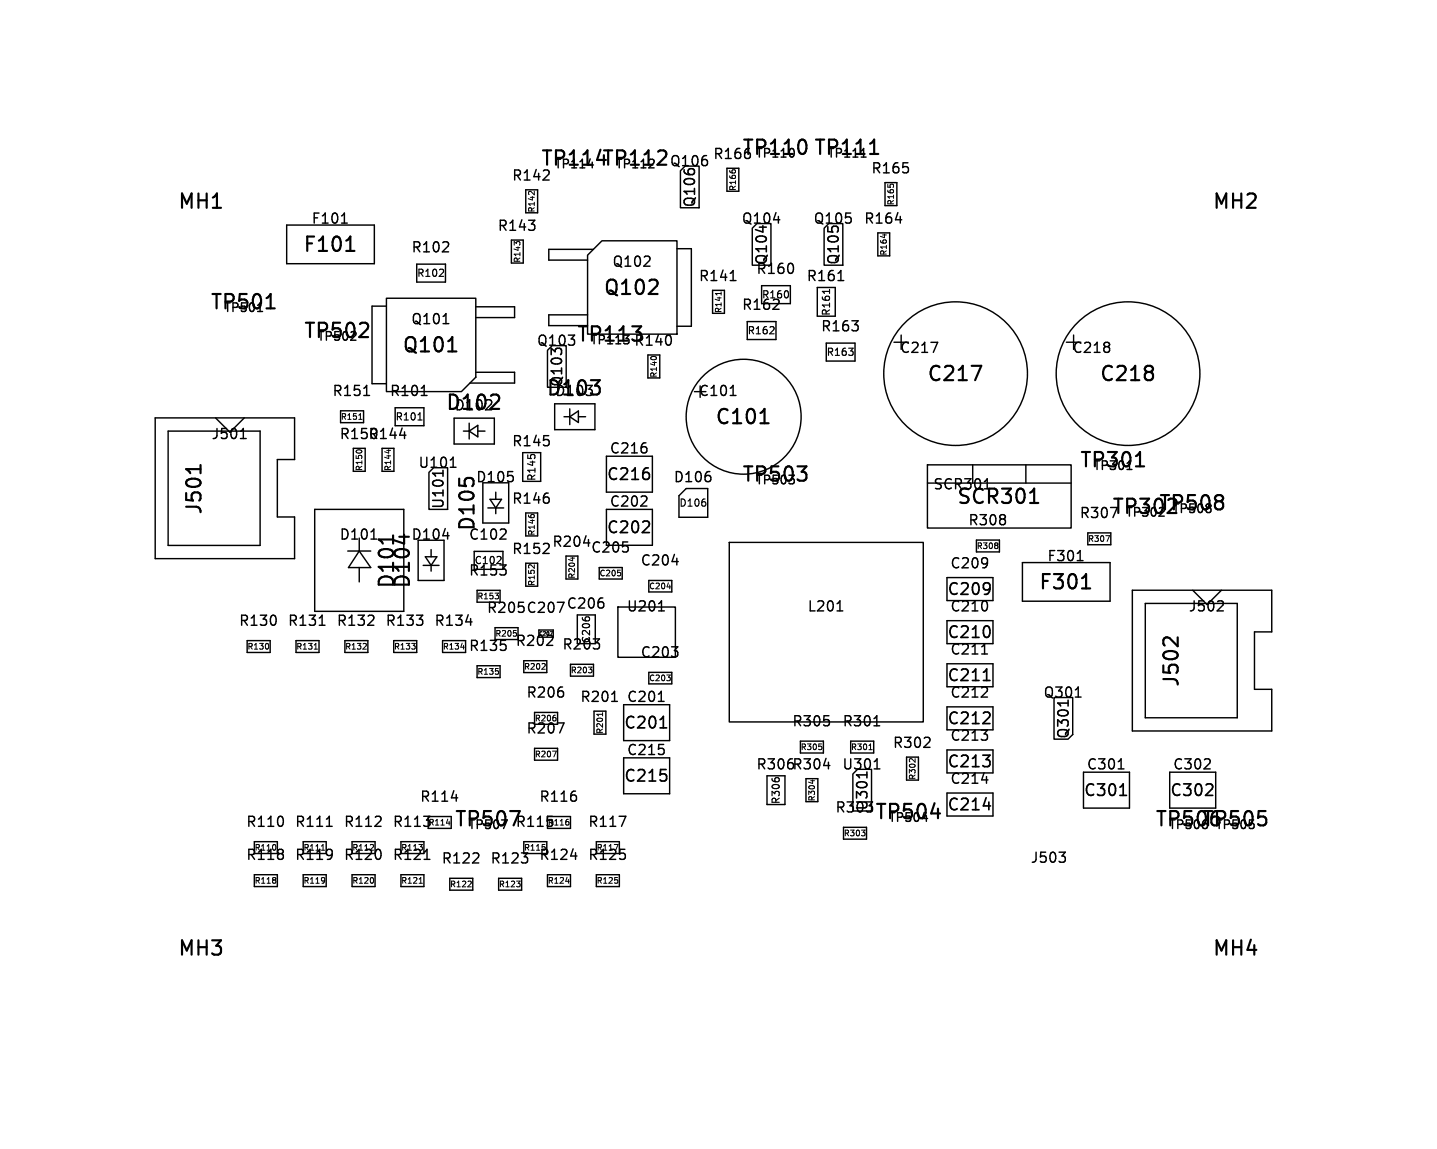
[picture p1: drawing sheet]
<svg xmlns="http://www.w3.org/2000/svg" width="100mm" height="80mm" viewBox="0 0 100 80" stroke-linecap="round" stroke-linejoin="round" font-family="sans-serif">
<defs><g id="words">
<g font-size="1.4">
<text x="37.6" y="11.7">TP114TP112</text>
<text x="51.6" y="11">TP110 TP111</text>
<text x="12.3" y="14.7">MH1</text>
<text x="21" y="17.7">F101</text>
<text x="84.3" y="14.7">MH2</text>
<text x="14.6" y="21.7">TP501</text>
<text x="21.1" y="23.7">TP502</text>
<text x="40.1" y="24">TP113</text>
<text x="41.9" y="20.7">Q102</text>
<text x="27.9" y="24.7">Q101</text>
<text x="30.9" y="28.7">D102</text>
<text x="37.9" y="27.7">D103</text>
<text x="49.7" y="29.7">C101</text>
<text x="64.4" y="26.7">C217</text>
<text x="76.4" y="26.7">C218</text>
<text x="14.2" y="35.9" transform="rotate(-90 14.2 35.9)">J501</text>
<text x="51.6" y="33.7">TP503</text>
<text x="66.5" y="35.3">SCR301</text>
<text x="75.1" y="32.7">TP301</text>
<text x="77.3" y="36">TP302</text>
<text x="80.6" y="35.7">TP508</text>
<text x="27.6" y="41.1" transform="rotate(-90 27.6 41.1)">D101</text>
<text x="28.7" y="41.1" transform="rotate(-90 28.7 41.1)">D104</text>
<text x="33.2" y="37.1" transform="rotate(-90 33.2 37.1)">D105</text>
<text x="72.2" y="41.2">F301</text>
<text x="82.2" y="47.9" transform="rotate(-90 82.2 47.9)">J502</text>
<text x="31.6" y="57.7">TP507</text>
<text x="60.8" y="57.2">TP504</text>
<text x="80.3" y="57.7">TP506</text>
<text x="83.6" y="57.7">TP505</text>
<text x="12.3" y="66.7">MH3</text>
<text x="84.3" y="66.7">MH4</text>
</g>
<g font-size="1.1">
<text x="42.2" y="33.6">C216</text>
<text x="42.2" y="37.3">C202</text>
<text x="65.9" y="41.6">C209</text>
<text x="65.9" y="47.6">C211</text>
<text x="65.9" y="44.6">C210</text>
<text x="43.4" y="50.9">C201</text>
<text x="65.9" y="50.6">C212</text>
<text x="65.9" y="53.6">C213</text>
<text x="43.4" y="54.6">C215</text>
<text x="65.9" y="56.6">C214</text>
<text x="75.4" y="55.6">C301</text>
<text x="81.4" y="55.6">C302</text>
</g>
<g font-size="1">
<text x="46.6" y="11.7">Q106</text>
<text x="49.6" y="11.2">R166</text>
<text x="21.6" y="15.7">F101</text>
<text x="28.6" y="17.7">R102</text>
<text x="34.6" y="16.2">R143</text>
<text x="35.6" y="12.7">R142</text>
<text x="48.5" y="14.5" transform="rotate(-90 48.5 14.5)">Q106</text>
<text x="51.6" y="15.7">Q104</text>
<text x="56.6" y="15.7">Q105</text>
<text x="60.1" y="15.7">R164</text>
<text x="60.6" y="12.2">R165</text>
<text x="28.6" y="22.7">Q101</text>
<text x="42.6" y="18.7">Q102</text>
<text x="48.6" y="19.7">R141</text>
<text x="51.6" y="21.7">R162</text>
<text x="52.6" y="19.2">R160</text>
<text x="53.5" y="18.5" transform="rotate(-90 53.5 18.5)">Q104</text>
<text x="56.1" y="19.7">R161</text>
<text x="57.1" y="23.2">R163</text>
<text x="58.5" y="18.5" transform="rotate(-90 58.5 18.5)">Q105</text>
<text x="23.1" y="27.7">R151</text>
<text x="27.1" y="27.7">R101</text>
<text x="31.6" y="28.7">D102</text>
<text x="37.3" y="24.2">Q103</text>
<text x="38.6" y="27.7">D103</text>
<text x="39.3" y="27" transform="rotate(-90 39.3 27)">Q103</text>
<text x="44.1" y="24.2">R140</text>
<text x="48.6" y="27.7">C101</text>
<text x="62.6" y="24.7">C217</text>
<text x="74.6" y="24.7">C218</text>
<text x="14.7" y="30.7">J501</text>
<text x="23.6" y="30.7">R150R144</text>
<text x="29.1" y="32.7">U101</text>
<text x="31" y="35.5" transform="rotate(-90 31 35.5)">U101</text>
<text x="33.1" y="33.7">D105</text>
<text x="35.6" y="35.2">R146</text>
<text x="35.6" y="31.2">R145</text>
<text x="42.4" y="35.4">C202</text>
<text x="42.4" y="31.7">C216</text>
<text x="46.8" y="33.7">D106</text>
<text x="64.9" y="34.2">SCR301</text>
<text x="23.6" y="37.7">D101</text>
<text x="28.6" y="37.7">D104</text>
<text x="32.6" y="37.7">C102</text>
<text x="32.6" y="40.2">R153</text>
<text x="35.6" y="38.7">R152</text>
<text x="38.4" y="38.2">R204</text>
<text x="41.1" y="38.6">C205</text>
<text x="44.5" y="39.5">C204</text>
<text x="66.1" y="39.7">C209</text>
<text x="67.3" y="36.7">R308</text>
<text x="72.8" y="39.2">F301</text>
<text x="75.1" y="36.2">R307</text>
<text x="16.6" y="43.7">R130</text>
<text x="20" y="43.7">R131</text>
<text x="23.4" y="43.7">R132</text>
<text x="26.8" y="43.7">R133</text>
<text x="30.2" y="43.7">R134</text>
<text x="32.6" y="45.5">R135</text>
<text x="33.8" y="42.8">R205 C207</text>
<text x="35.8" y="45.1">R202</text>
<text x="39.1" y="45.4">R203</text>
<text x="39.4" y="42.5">C206</text>
<text x="43.6" y="42.7">U201</text>
<text x="44.5" y="45.9">C203</text>
<text x="56.1" y="42.7">L201</text>
<text x="66.1" y="45.7">C211</text>
<text x="66.1" y="42.7">C210</text>
<text x="82.7" y="42.7">J502</text>
<text x="36.6" y="48.7">R206</text>
<text x="36.6" y="51.2">R207</text>
<text x="40.3" y="49">R201</text>
<text x="43.6" y="49">C201</text>
<text x="43.6" y="52.7">C215</text>
<text x="52.6" y="53.7">R306 R304</text>
<text x="55.1" y="50.7">R305</text>
<text x="58.6" y="53.7">U301</text>
<text x="58.6" y="50.7">R301</text>
<text x="62.1" y="52.2">R302</text>
<text x="66.1" y="48.7">C212</text>
<text x="66.1" y="51.7">C213</text>
<text x="72.6" y="48.7">Q301</text>
<text x="74.5" y="51.5" transform="rotate(-90 74.5 51.5)">Q301</text>
<text x="75.6" y="53.7">C301</text>
<text x="81.6" y="53.7">C302</text>
<text x="17.1" y="57.7">R110</text>
<text x="20.5" y="57.7">R111</text>
<text x="23.9" y="57.7">R112</text>
<text x="27.3" y="57.7">R113</text>
<text x="29.2" y="56">R114</text>
<text x="35.8" y="57.7">R115</text>
<text x="37.5" y="56">R116</text>
<text x="40.9" y="57.7">R117</text>
<text x="58.1" y="56.7">R303</text>
<text x="60.5" y="56.5" transform="rotate(-90 60.5 56.5)">U301</text>
<text x="66.1" y="54.7">C214</text>
<text x="17.1" y="60">R118</text>
<text x="20.5" y="60">R119</text>
<text x="23.9" y="60">R120</text>
<text x="27.3" y="60">R121</text>
<text x="30.7" y="60.3">R122</text>
<text x="34.1" y="60.3">R123</text>
<text x="37.5" y="60">R124</text>
<text x="40.9" y="60">R125</text>
<text x="71.7" y="60.2">J503</text>
</g>
<g font-size=".8">
<text x="38.5" y="11.9">TP114</text>
<text x="42.8" y="11.9">TP112</text>
<text x="52.5" y="11.1">TP110</text>
<text x="57.5" y="11.1">TP111</text>
<text x="15.5" y="21.9">TP501</text>
<text x="22" y="23.9">TP502</text>
<text x="41" y="24.1">TP113</text>
<text x="52.5" y="33.9">TP503</text>
<text x="76" y="32.9">TP301</text>
<text x="81.5" y="35.9">TP508</text>
<text x="78.3" y="36.1">TP302</text>
<text x="32.5" y="57.9">TP507</text>
<text x="61.8" y="57.4">TP504</text>
<text x="81.3" y="57.9">TP506</text>
<text x="84.5" y="57.9">TP505</text>
</g>
<g font-size=".7">
<text x="29" y="19.4">R102</text>
<text x="52" y="23.4">R162</text>
<text x="53" y="20.9">R160</text>
<text x="57.9" y="22" transform="rotate(-90 57.9 22)">R161</text>
<text x="27.5" y="29.4">R101</text>
<text x="57.5" y="24.9">R163</text>
<text x="37.4" y="33.5" transform="rotate(-90 37.4 33.5)">R145</text>
<text x="47.2" y="35.4">D106</text>
<text x="33" y="39.4">C102</text>
<text x="41.2" y="44.8" transform="rotate(-90 41.2 44.8)">C206</text>
<text x="54.4" y="56" transform="rotate(-90 54.4 56)">R306</text>
</g>
<g font-size=".6">
<text x="37.3" y="14.8" transform="rotate(-90 37.3 14.8)">R142</text>
<text x="51.3" y="13.3" transform="rotate(-90 51.3 13.3)">R166</text>
<text x="61.8" y="17.8" transform="rotate(-90 61.8 17.8)">R164</text>
<text x="62.3" y="14.3" transform="rotate(-90 62.3 14.3)">R165</text>
<text x="36.3" y="18.3" transform="rotate(-90 36.3 18.3)">R143</text>
<text x="50.3" y="21.8" transform="rotate(-90 50.3 21.8)">R141</text>
<text x="23.7" y="29.3">R151</text>
<text x="45.8" y="26.3" transform="rotate(-90 45.8 26.3)">R140</text>
<text x="25.3" y="32.8" transform="rotate(-90 25.3 32.8)">R150</text>
<text x="27.3" y="32.8" transform="rotate(-90 27.3 32.8)">R144</text>
<text x="33.2" y="41.8">R153</text>
<text x="37.3" y="40.8" transform="rotate(-90 37.3 40.8)">R152</text>
<text x="37.3" y="37.3" transform="rotate(-90 37.3 37.3)">R146</text>
<text x="40.1" y="40.3" transform="rotate(-90 40.1 40.3)">R204</text>
<text x="41.7" y="40.2">C205</text>
<text x="45.1" y="41.1">C204</text>
<text x="67.9" y="38.3">R308</text>
<text x="75.7" y="37.8">R307</text>
<text x="17.2" y="45.3">R130</text>
<text x="20.6" y="45.3">R131</text>
<text x="24" y="45.3">R132</text>
<text x="27.4" y="45.3">R133</text>
<text x="30.8" y="45.3">R134</text>
<text x="33.2" y="47.1">R135</text>
<text x="34.4" y="44.4">R205</text>
<text x="36.4" y="46.7">R202</text>
<text x="39.7" y="47">R203</text>
<text x="45.1" y="47.5">C203</text>
<text x="37.2" y="50.3">R206</text>
<text x="37.2" y="52.8">R207</text>
<text x="42" y="51.1" transform="rotate(-90 42 51.1)">R201</text>
<text x="55.7" y="52.3">R305</text>
<text x="59.2" y="52.3">R301</text>
<text x="17.7" y="59.3">R110</text>
<text x="21.1" y="59.3">R111</text>
<text x="24.5" y="59.3">R112</text>
<text x="27.9" y="59.3">R113</text>
<text x="29.8" y="57.6">R114</text>
<text x="36.4" y="59.3">R115</text>
<text x="38.1" y="57.6">R116</text>
<text x="41.5" y="59.3">R117</text>
<text x="56.8" y="55.8" transform="rotate(-90 56.8 55.8)">R304</text>
<text x="58.7" y="58.3">R303</text>
<text x="63.8" y="54.3" transform="rotate(-90 63.8 54.3)">R302</text>
<text x="17.7" y="61.6">R118</text>
<text x="21.1" y="61.6">R119</text>
<text x="24.5" y="61.6">R120</text>
<text x="27.9" y="61.6">R121</text>
<text x="31.3" y="61.9">R122</text>
<text x="34.7" y="61.9">R123</text>
<text x="38.1" y="61.6">R124</text>
<text x="41.5" y="61.6">R125</text>
</g>
<text font-size=".3" x="37.5" y="44.3">C207</text>
</g></defs>
<g fill="none" stroke="#000" stroke-width=".1">
<path d="M19.9 15.7h6.1v2.7h-6.1zM23.8 15.5h.4M29 18.4h2v1.2h-2zM30.8 17.5h.4M31.2 16.9v.2M35.6 16.7h.8v1.6h-.8zM36.6 13.2h.8v1.6h-.8zM36.8 15.3h.4l-.2 .3M37.2 15.7v.3M37.8 12.5h.4M40.9 17.8l1-1h5.2v6.5h-6.2zM41.3 17.4h-3.1v.7h2.7"/>
<path d="M44.8 18.5h.4M45.2 17.9v.2M47.1 17.3h1v5.4h-1M47.7 11.6h.9v2.9h-1.3v-2.6zM50.6 11.7h.8v1.6h-.8zM50.8 19.5h.4M52.7 15.6h.9v2.9h-1.3v-2.6zM53 19.9h2v1.2h-2zM53.8 15.3h.5M55.2 18.5v.4M57.7 15.6h.9v2.9h-1.3v-2.6zM58.3 19.5h.4"/>
<path d="M61.1 16.2h.8v1.6h-.8zM61.6 12.7h.8v1.6h-.8zM62.3 15.3h.4M63.2 11.7v.3M10.8 29.1h9.7v2.9h-1.2v4h1.2v2.9h-9.7zM11.7 30h6.4v8h-6.4zM15 29.1l1 1 1-1M16.7 30.5h.4M16.9 29.9v-.1v.7M21.9 35.5h6.2v7.1h-6.2zM23.7 28.6h1.6v.8h-1.6zM24.2 38.4h1.6"/>
<path d="M24.6 31.2h.8v1.6h-.8zM25 38.4l.8 1.1h-1.6zM25 37.5v.9M25 39.5v1M25.3 27.5h.4M25.8 37.5h.4M26.6 31.2h.8v1.6h-.8zM26.9 20.8h6.2v5.5l-1 1h-5.2zM26.9 21.3h-1v5.4h1M27.5 28.4h2v1.2h-2zM27.8 30.3h.4M29.1 37.6h1.8v2.8h-1.8z"/>
<path d="M29.3 27.5h.4M29.4 39.4h1.1M29.6 38.8h.8l-.4 .6zM30 38.3v.5M30 39.4v.4M30.2 32.6h.9v2.9h-1.2v-2.6zM30.8 37.3h.4M30.8 22.5h.4M31.3 32.5h.4M31.5 31.9v-.1v.7M31.6 29.1h2.8v1.8h-2.8zM32.2 30h.5"/>
<path d="M32.7 29.5v1.1M32.7 30l.5-.4v.8zM33 38.4h2v1.2h-2zM33.1 25.9h2.7v.8h-3.1M33.1 21.4h2.7v.7h-2.7M33.2 30h.5M33.6 33.6h1.8v2.8h-1.8zM33.9 35.4h1.2M34.1 34.8h.8l-.4 .6zM34.5 34.3v.5M34.5 35.4v.4M34.8 37.5h.4"/>
<path d="M34.8 39.3h.4l-.2 .3M35.2 36.9v.2M35.2 39.7v.3M35.7 33.2v.3M36.4 31.5v2h1.2v-2M36.6 35.7h.8v1.6h-.8zM36.6 39.2h.8v1.6h-.8zM37.8 38.5h.4M38.2 34.7v.3M38.2 30.7v.3M38.4 24.1h1v2.9h-1.3v-2.6zM38.6 28.1h2.8v1.8h-2.8z"/>
<path d="M39.2 29h.4M39.4 38.7h.8v1.6h-.8zM39.6 28.5v1.1M39.6 29l.7-.4v.8zM40.3 29h.4M40.6 37.8h.4M40.9 21.9h-2.7v.8h2.7M41.7 39.5h1.6v.8h-1.6zM42.2 35.5h3.2v2.5h-3.2zM42.2 31.8h3.2v2.5h-3.2zM43.7 38.1v.3M44.6 35.2h.4"/>
<path d="M45 34.6v.2M45 31.2v.3M45.1 24.7h.8v1.6h-.8zM46.7 23.5v.4M46.8 39.1h.4M47.7 34l-.5 .5v1.5h2v-2M49.4 33.2v.3M49.6 20.2h.8v1.6h-.8zM50.7 37.8h13.5v12.5h-13.5zM50.8 27.5h.4M52 22.4h2v1.2h-2zM53.8 21.5h.4"/>
<path d="M56.9 20v2h1.2v-2M57.5 23.9h2v1.2h-2zM59.3 22.3h.4l-.2 .3M59.7 22.7v.3M62.2 23.8h1M62.7 23.3v1M64.5 32.4h10v4.4h-10zM64.5 33.6h10M64.8 23.8h.4l-.3 .7M67.7 32.4v1.2M67.9 37.6h1.7v.8h-1.7zM68.7 38.9v.5"/>
<path d="M68.7 39.1v.1M69.9 35.9v.2M69.9 36.2v.3M71.1 39.2h6.2v2.7h-6.2zM71.4 32.4v1.2M74.2 23.8h1M74.7 23.3v1M75 39h.4M75.7 37.1h1.6v.8h-1.6zM77.2 23.9v.2M77.2 24.2v.3M17.2 44.6h1.6v.8h-1.6z"/>
<path d="M17.7 58.6h1.6v.8h-1.6zM19.2 43v.4M19.7 57v.4M19.7 59.2v.2M19.7 59.5v.3M20.6 44.6h1.6v.8h-1.6zM21.1 58.6h1.6v.8h-1.6zM22.2 43.5h.4M22.7 57.5h.4M23.1 59.2v.5M23.1 59.4v.1M24 44.6h1.6v.8h-1.6z"/>
<path d="M24.5 58.6h1.6v.8h-1.6zM25.6 43.5h.4M26 42.9v.2M26.1 57.5h.4M26.5 56.9v.2M26.5 59.3v.4M27.4 44.6h1.6v.8h-1.6zM27.9 58.6h1.6v.8h-1.6zM29 42.8h.4l-.2 .3M29.4 43.2v.3M29.5 56.8h.4l-.2 .3M29.5 59.8h.4"/>
<path d="M29.8 56.9h1.6M29.8 57.7h1.6M31.4 55.6h.4M32.4 44.6h-1.6v.8h1.6M32.4 43.3h.5M33.2 41.1h1.6v.8h-1.6zM33.2 46.4h1.6v.8h-1.6zM33.3 59.5v.2M34.4 43.7h1.6v.8h-1.6zM35.2 44.9v.3M36.4 58.6h1.7v.8h-1.7zM36.4 46h1.7v.8h-1.7z"/>
<path d="M36.7 59.7v.3M36.7 59.4l-.2 .3M37.2 49.6h1.6v.8h-1.6zM37.2 52.1h1.6v.8h-1.6zM37.5 43.9h1v.5h-1zM38 44.9h.5M38.1 56.9h1.6v.8h-1.6M38.4 44.3v.2M38.8 41.9h.4l-.3 .7M38.8 50.3h.4l-.3 .7M39.2 48.2v.3M39.7 46.3h1.6v.8h-1.6z"/>
<path d="M39.7 59.6h.5M40.1 55.4v.3M40.2 42.8v2M41.3 44.5h.4l-.2 .3M41.3 49.5h.9v1.6h-.9zM41.4 42.8v2M41.5 58.6h1.6v.8h-1.6zM41.7 44.8v.3M42 42v.3M42.6 48.8h.4M43 42.3h4v3.5h-4zM43.1 56.8h.5l-.4 .7"/>
<path d="M43.4 49.1h3.2v2.5h-3.2zM43.4 52.8h3.2v2.5h-3.2zM43.5 59.5v.3M45.1 46.8h1.6v.8h-1.6zM45.1 40.4h1.6v.8h-1.6zM45.8 48.8h.4M45.8 42.5h.4M46 41.9v-.1v.7M46.2 52.2v.3M46.7 45h.5l-.3 .3M47.1 45.4v.3M53.4 54v2h1.2v-2"/>
<path d="M55.7 51.6h1.6v.8h-1.6zM56.1 54.2h.8v1.6h-.8zM57.3 53.3h.4M57.7 50.2v.3M58.2 42.5h.4M58.7 57.6h1.6v.8h-1.6zM59.2 51.6h1.6v.8h-1.6zM59.7 53.6h.9v2.9h-1.2v-2.6zM60.8 50.5h.4M60.8 53.5h.4M61 52.9v-.1v.7M63.1 52.7h.8v1.6h-.8z"/>
<path d="M64.3 52h.4M64.7 51.4v.2M65.9 55.2h3.2v1.6h-3.2zM65.9 46.2h3.2v1.6h-3.2zM65.9 40.2h3.2v1.6h-3.2zM65.9 43.2h3.2v1.6h-3.2zM65.9 49.2h3.2v1.6h-3.2zM65.9 52.2h3.2v1.6h-3.2zM68.3 48.5h.4M68.3 45.5h.4M68.3 54.3h.5M68.7 42v.4"/>
<path d="M68.7 47.9v.2M68.7 51.2v.3M68.7 50.8l-.2 .3M73.3 48.6h1.3v2.5l-.3 .4h-1zM73.7 59.3h.4l-.2 .3M74.1 59.6v.1v.3M74.8 48.5h.4M75.4 53.8h3.2v2.5h-3.2zM77.8 53.5h.4M78.8 41.1h9.7v2.9h-1.2v4h1.2v2.9h-9.7zM79.7 42h6.4v8h-6.4zM81.4 53.8h3.2v2.5h-3.2z"/>
<path d="M83 41.1l1 1 1-1M83.8 53.5h.4M84.2 52.9v.2M85 41.8l.1 .2v.1l-.4 .4h.4M17.7 60.9h1.6v.8h-1.6zM21.1 60.9h1.6v.8h-1.6zM24.5 60.9h1.6v.8h-1.6zM27.9 60.9h1.6v.8h-1.6zM31.3 61.2h1.6v.8h-1.6zM32.9 60.1h.4M34.7 61.2h1.6v.8h-1.6zM38.1 60.9h1.6v.8h-1.6z"/>
<path d="M41.5 60.9h1.6v.8h-1.6z"/>
<circle cx="51.7" cy="29" r="4"/>
<circle cx="66.5" cy="26" r="5"/>
<circle cx="78.5" cy="26" r="5"/>
</g>
<g fill="none" stroke="#000" stroke-width=".12">
<path d="M44.7 37.1h.5M45.2 36.4v.2M45.2 33v.3M45.9 50.7h.5M46.4 54v.3M68.4 50.4h.5M68.4 52.6h.5l-.3 .3M68.4 47.4h.5M68.4 56.1h.5M68.9 43.7v.5M68.9 40.7v.5M68.9 49.7v.2"/>
<path d="M68.9 53v.3M68.9 40.9v.1M77.9 55.4h.5M83.9 55.4h.5M84.4 54.7v.2"/>
</g>
<g fill="none" stroke="#000" stroke-width=".07">
<path d="M35.9 17l-.1-.2v.3M36 16.8h.1M36.8 13.3h.2M37.2 13.3v.3M51 11.8h.1M61.5 16.3v.2M62 12.8h.1M24.9 31.3h.2M25 29.2h.2M27 31.3v.2M36.8 39.3h.2M37 35.8h.1"/>
<path d="M37.2 39.3v.3M39.8 38.8v.2M43.2 39.9v.2M45.4 24.8h.2M50.2 20.3v.2M69.4 37.8v.1M69.4 38v.2M76.9 37.3h.3l-.2 .4M18.7 44.9v.2M19.2 58.9v.1M21.9 45.2h.2M25.2 45.2h.3"/>
<path d="M25.5 44.8v.2M26 58.8v.2M28.6 44.8h.3l-.1 .1M28.9 45v.2M29.1 58.8h.3l-.1 .1M31.1 57.3h.2M32.1 45.1h.2M34.4 41.3h.3l-.1 .1M34.7 41.5v.2M34.7 46.7v.2M37.7 46.6h.2M37.9 46.2v.2"/>
<path d="M38.3 44h.1l-.1 .2M38.4 52.3h.3l-.2 .4M38.7 50v.2M39.6 57.2v.2M40.9 46.4h.3l-.1 .2M41.2 46.6v.2M41.9 49.6v.2M42.7 58.8h.3l-.2 .4M46.4 47h.2l-.1 .1M46.4 40.9h.3M46.6 47.2v.2M56.5 54.3v.2"/>
<path d="M57.2 52v.2M59.9 57.8h.3l-.1 .1M60.2 58v.2M60.5 52.2h.2M63.3 52.8h.2M63.7 52.8v.3M19.2 61.1v.1M19.2 61.3v.2M22.6 61.1v.2M22.6 61.3v.1M22.6 61.3h.1M26 61.2v.2"/>
<path d="M29.2 61.5h.2M32.5 61.7h.3M32.8 61.4v.1M35.9 61.3h.3l-.1 .2M36.2 61.5v.2M39.4 61.4h.2M43 61.3v.2"/>
</g>
<g fill="none" stroke="#000" stroke-width=".15">
<path d="M24.1 17.5h.6M45.7 19.6v.3M45.7 11.5h.7M46.3 10.6l.1 .1M60.5 10.7h.6M14 32.4v.5M14 32.7h-1l.1 .1M18.5 21.5h.6M25 23.5h.6M25.6 22.6v.3M27.4 37.3v.5M28.1 37.2v.6"/>
<path d="M31.2 24.5h.6M32.4 33.3h.5M34.1 28.5h.6M34.7 27.6v.3M41.1 26.5h.6l-.3 .4M41.7 26.9v.5M44 22.7h.6l-.3 .4M45.1 20.5h.7M52.9 29.5h.6M55.5 32.5h.6l-.3 .4M56.1 32.9v.5M67.6 25.5h.7l-.4 1"/>
<path d="M71.7 35h.6M79 32.5h.6M80.2 25.6v.2M80.2 26v.4M85.1 34.6v.2M85.1 35v.4M35.5 56.5h.7l-.5 1M64.8 56.6h.6M75.3 41h.6M82 44.4v.6l-.6-.6h-.3l-.1 .2M88.1 56.9v.5"/>
</g>
<g fill="none" stroke="#000" stroke-width=".08">
<path d="M30.8 18.8v.2l-.2 .2h.3M29.1 29.2h.3M34.8 38.8v.2l-.2 .2M36.7 31.7v.2M36.9 31.7h.3M49.1 35v.2M53.8 22.8v.2l-.2 .2h.3M54.8 20.3v.3M57.7 20.1v.3M59.1 24.2h.3l-.2 .2M59.3 24.5v.2M40.8 43h.2"/>
<path d="M54 54.2h.2"/>
</g>
<path d="M53.1 15.7v.5M30.8 32.7v.5M60.3 53.7v.5M74.3 48.7v.5" fill="none" stroke="#000" stroke-width=".11"/>
<use href="#words"/>
</svg>
